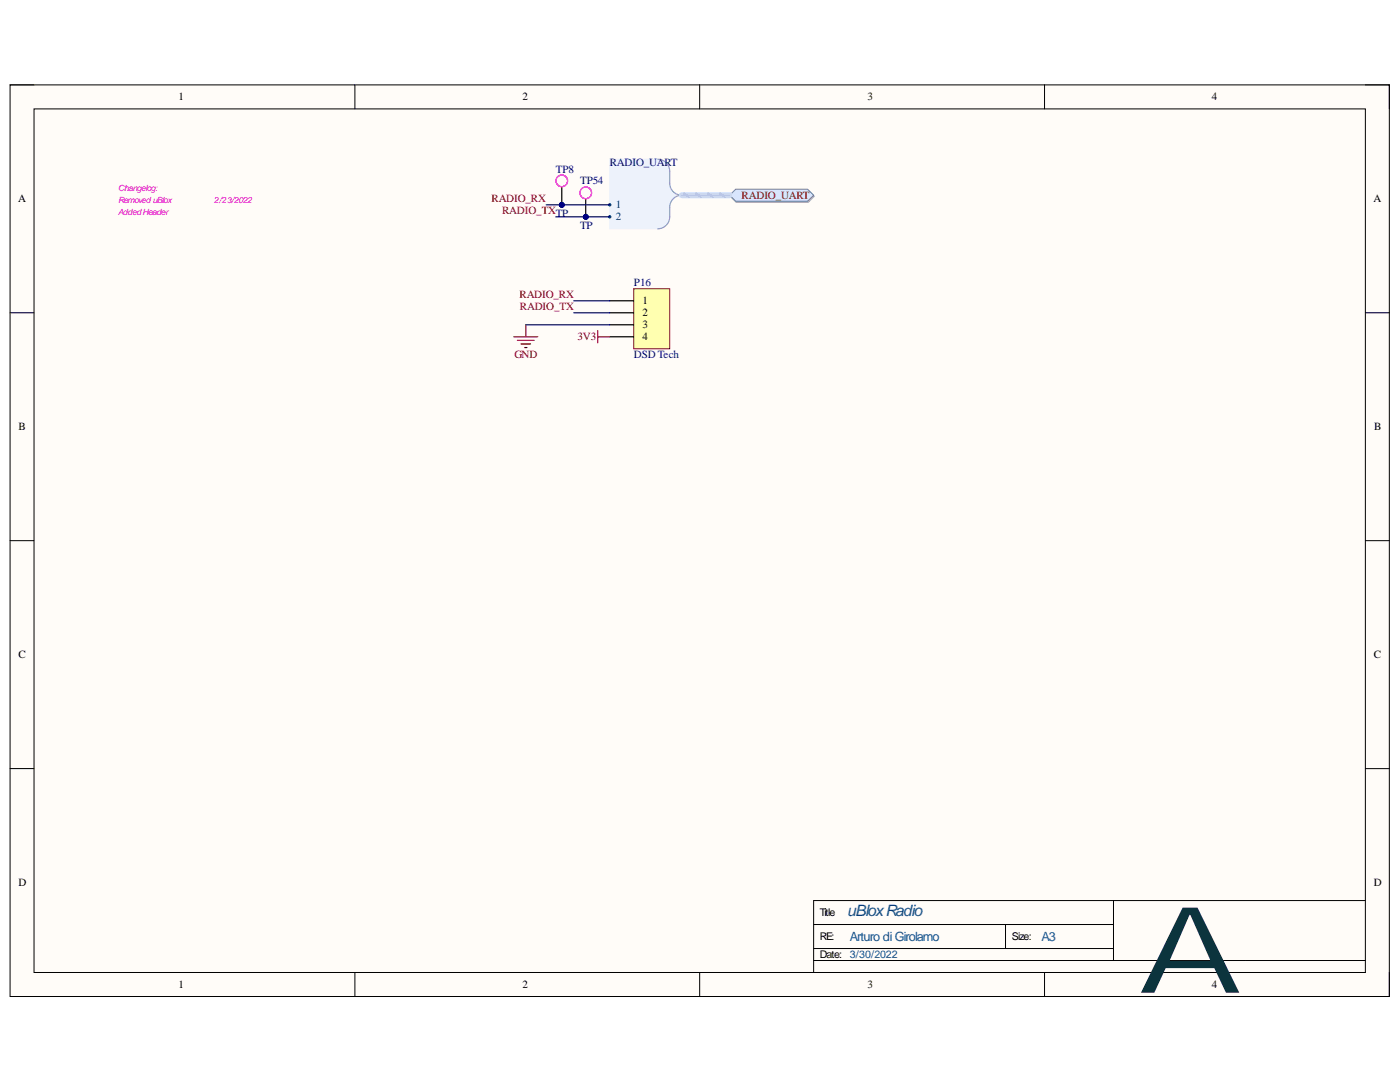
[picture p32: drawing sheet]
<svg xmlns="http://www.w3.org/2000/svg" width="279mm" height="216mm" viewBox="0 0 279 216" stroke-linecap="round" stroke-linejoin="round" font-family="sans-serif">
<defs><g id="words">
<text font-size="23.9" fill="#0c343d" x="227.1" y="198.1">A</text>
<text font-size="3.1" fill="#0b5394" x="169.1" y="182.8">uBloxRadio</text>
<g font-size="2.5" fill="#0b5394">
<text x="169.6" y="187.8">Arturo di Girolamo</text>
<text x="207.8" y="187.8">A3</text>
</g>
<g font-size="2.2">
<text x="35.6" y="20">1</text>
<text x="104.3" y="20">2</text>
<text x="173.1" y="20">3</text>
<text x="241.9" y="20">4</text>
<text x="3.6" y="40.4">A</text>
<text x="274.1" y="40.4">A</text>
<text x="128.2" y="60.8">1</text>
<text x="128.2" y="63.1">2</text>
<text x="128.2" y="65.5">3</text>
<text x="128.2" y="67.9">4</text>
<text x="3.7" y="85.9">B</text>
<text x="274.3" y="85.9">B</text>
<text x="3.7" y="131.3">C</text>
<text x="274.2" y="131.3">C</text>
<text x="3.7" y="176.8">D</text>
<text x="274.2" y="176.8">D</text>
<text x="35.6" y="197.2">1</text>
<text x="104.3" y="197.2">2</text>
<text x="173.1" y="197.2">3</text>
<text x="241.9" y="197.2">4</text>
</g>
<g font-size="2.2" fill="#000080">
<text x="110.9" y="34.4">TP8</text>
<text x="121.7" y="33.2">RADIO_UART</text>
<text x="115.8" y="36.8">TP54</text>
<text x="115.8" y="45.6">TP</text>
<text x="126.5" y="57.1">P16</text>
<text x="126.5" y="71.5">DSDTech</text>
</g>
<g font-size="2.2" fill="#800000">
<text x="98.1" y="40.4">RADIO_RX</text>
<text x="148" y="39.7">RADIO_UART</text>
<text x="100.2" y="42.7">RADIO_TXTP</text>
<text x="103.7" y="59.5">RADIO_RX</text>
<text x="103.8" y="61.9">RADIO_TX</text>
<text x="102.7" y="71.5">GND</text>
<text x="115.3" y="67.9">3V3</text>
</g>
<g font-size="2.2" fill="#003a70">
<text x="122.9" y="41.5">1</text>
<text x="122.9" y="44">2</text>
</g>
<g font-size="2.1">
<text x="163.6" y="182.8">Title</text>
<text x="163.6" y="191.2">Date:</text>
<text x="163.6" y="187.6">RE:</text>
<text x="201.9" y="187.6">Size:</text>
</g>
<text font-size="2.1" fill="#0b5394" x="169.6" y="191.2">3/30/2022</text>
<g font-size="1.7" fill="#f0f">
<text x="23.6" y="38.1">Changelog:</text>
<text x="23.6" y="40.4">RemoveduBlox</text>
<text x="42.7" y="40.4">2/23/2022</text>
<text x="23.6" y="42.9">AddedHeader</text>
</g>
</g></defs>
<path d="M2 16.9h275.3v181.9h-275.3z" fill-rule="evenodd" fill="#fffcf8"/>
<path d="M2 16.9h275.3v181.9h-275.3z" fill="none" stroke="#000" stroke-width=".2"/>
<path d="M6.8 21.7h265.7v172.3h-265.7z" fill-rule="evenodd" fill="#fffcf8"/>
<g fill="none" stroke="#000" stroke-width=".2">
<path d="M2 16.9h4.8M70.8 16.9v4.8M139.6 16.9v4.8M208.5 16.9v4.8M272.5 16.9h4.8v4.8M6.8 21.7h265.7v172.3h-265.7zM2 62.4h4.8M272.5 62.4h4.8M2 107.9h4.8M272.5 107.9h4.8M2 153.4h4.8M272.5 153.4h4.8"/>
<path d="M222.2 179.7v12M272.5 179.7h-110.1v14.3M70.8 194v4.8M139.6 194v4.8M162.4 184.5h59.8M162.4 191.7h110.1M162.4 189.3h59.8M200.7 184.5v4.8M208.5 194v4.8M277.3 194v4.8"/>
</g>
<path d="M121.7 31.8h9.6l1.2 .3 .9 .9 .3 1.2v3l.6 1 1.2 .8-1.2 .8-.6 .9v2.6l-.3 1.2-.9 .9-1.2 .3h-9.6z" fill-rule="evenodd" fill="#edf2fb"/>
<path d="M121.7 31.8h9.6l1.2 .3 .9 .9 .3 1.2v3l.6 1 1.2 .8-1.2 .8-.6 .9v2.6l-.3 1.2-.9 .9-1.2 .3h-9.6z" fill="none" stroke="#edf2fb" stroke-width=".2"/>
<path d="M131.3 31.8a2.4 2.4 0 0 1 2.4 2.4v2.4a2.4 2.4 0 0 0 2.3 2.4 2.4 2.4 0 0 0-2.3 2.4 3.8 3.8 0 0 1-.9 3.7l-1 .5-.5 .1" fill="none" stroke="#8f9ec9" stroke-width=".24"/>
<circle cx="121.7" cy="40.9" r=".24" fill="#003a70"/>
<circle cx="121.7" cy="40.9" r=".24" fill="none" stroke="#003a70" stroke-width=".2"/>
<circle cx="121.7" cy="43.3" r=".24" fill="#003a70"/>
<circle cx="121.7" cy="43.3" r=".24" fill="none" stroke="#003a70" stroke-width=".2"/>
<path d="M145.7 39.2l1.2-1.2h14.4l1.2 1.2-1.2 1.2h-14.4z" fill-rule="evenodd" fill="#bac0ca"/>
<path d="M145.7 39.2l1.2-1.2h14.4l1.2 1.2-1.2 1.2h-14.4z" fill="none" stroke="#a6acb6" stroke-width=".2"/>
<path d="M145.6 39l1.2-1.2h14.4l1.2 1.2-1.2 1.2h-14.4z" fill-rule="evenodd" fill="#d5e4ff"/>
<path d="M145.6 39l1.2-1.2h14.4l1.2 1.2-1.2 1.2h-14.4z" fill="none" stroke="#71809b" stroke-width=".2"/>
<path d="M136 39h9.6" fill="none" stroke="#cbdaff" stroke-width="1.2"/>
<path d="M136.5 38.5l1 .9M138.9 38.5l1 .9M141.3 38.5l1 .9M143.7 38.5l1 .9" fill="none" stroke="#adbce7" stroke-width=".36"/>
<path d="M136 39h9.6" fill="none" stroke="#adbce7" stroke-width=".24"/>
<circle cx="112.1" cy="40.9" r=".48" fill="#000080"/>
<circle cx="112.1" cy="40.9" r=".48" fill="none" stroke="#000080" stroke-width=".2"/>
<path d="M112.1 37.3v3.6" fill="none" stroke="#000" stroke-width=".24"/>
<circle cx="112.1" cy="40.9" r=".48" fill="#000080"/>
<circle cx="112.1" cy="40.9" r=".48" fill="none" stroke="#000080" stroke-width=".2"/>
<circle cx="112.1" cy="36.1" r="1.16" fill="none" stroke="#f0f" stroke-width=".24"/>
<circle cx="116.9" cy="43.3" r=".48" fill="#000080"/>
<circle cx="116.9" cy="43.3" r=".48" fill="none" stroke="#000080" stroke-width=".2"/>
<path d="M116.9 39.7v3.6" fill="none" stroke="#000" stroke-width=".24"/>
<circle cx="116.9" cy="43.3" r=".48" fill="#000080"/>
<circle cx="116.9" cy="43.3" r=".48" fill="none" stroke="#000080" stroke-width=".2"/>
<circle cx="116.9" cy="38.5" r="1.16" fill="none" stroke="#f0f" stroke-width=".24"/>
<path d="M126.5 57.6h7.2v12h-7.2z" fill-rule="evenodd" fill="#ffffb0"/>
<path d="M126.5 57.6h7.2v12h-7.2z" fill="none" stroke="#800000" stroke-width=".2"/>
<path d="M121.7 60h4.8M121.7 62.4h4.8M121.7 64.8h4.8M121.7 67.2h4.8" fill="none" stroke="#000" stroke-width=".24"/>
<path d="M102.5 67.2h4.8M103.3 67.9h3.3M104 68.6h1.9M104.7 69.4h.5M104.9 64.8v2.4M119.3 67.2h2.4M119.3 66v2.4" fill="none" stroke="#800000" stroke-width=".24"/>
<path d="M109 40.9h12.7M104.9 64.8h16.8M114.5 60h7.2" fill="none" stroke="#000080" stroke-width=".24"/>
<circle cx="112.1" cy="40.9" r=".48" fill="#000080"/>
<circle cx="112.1" cy="40.9" r=".48" fill="none" stroke="#000080" stroke-width=".2"/>
<path d="M110.9 43.3h10.8" fill="none" stroke="#000080" stroke-width=".24"/>
<circle cx="116.9" cy="43.3" r=".48" fill="#000080"/>
<circle cx="116.9" cy="43.3" r=".48" fill="none" stroke="#000080" stroke-width=".2"/>
<path d="M114.5 62.4h7.2" fill="none" stroke="#000080" stroke-width=".24"/>
<use href="#words"/>
</svg>
